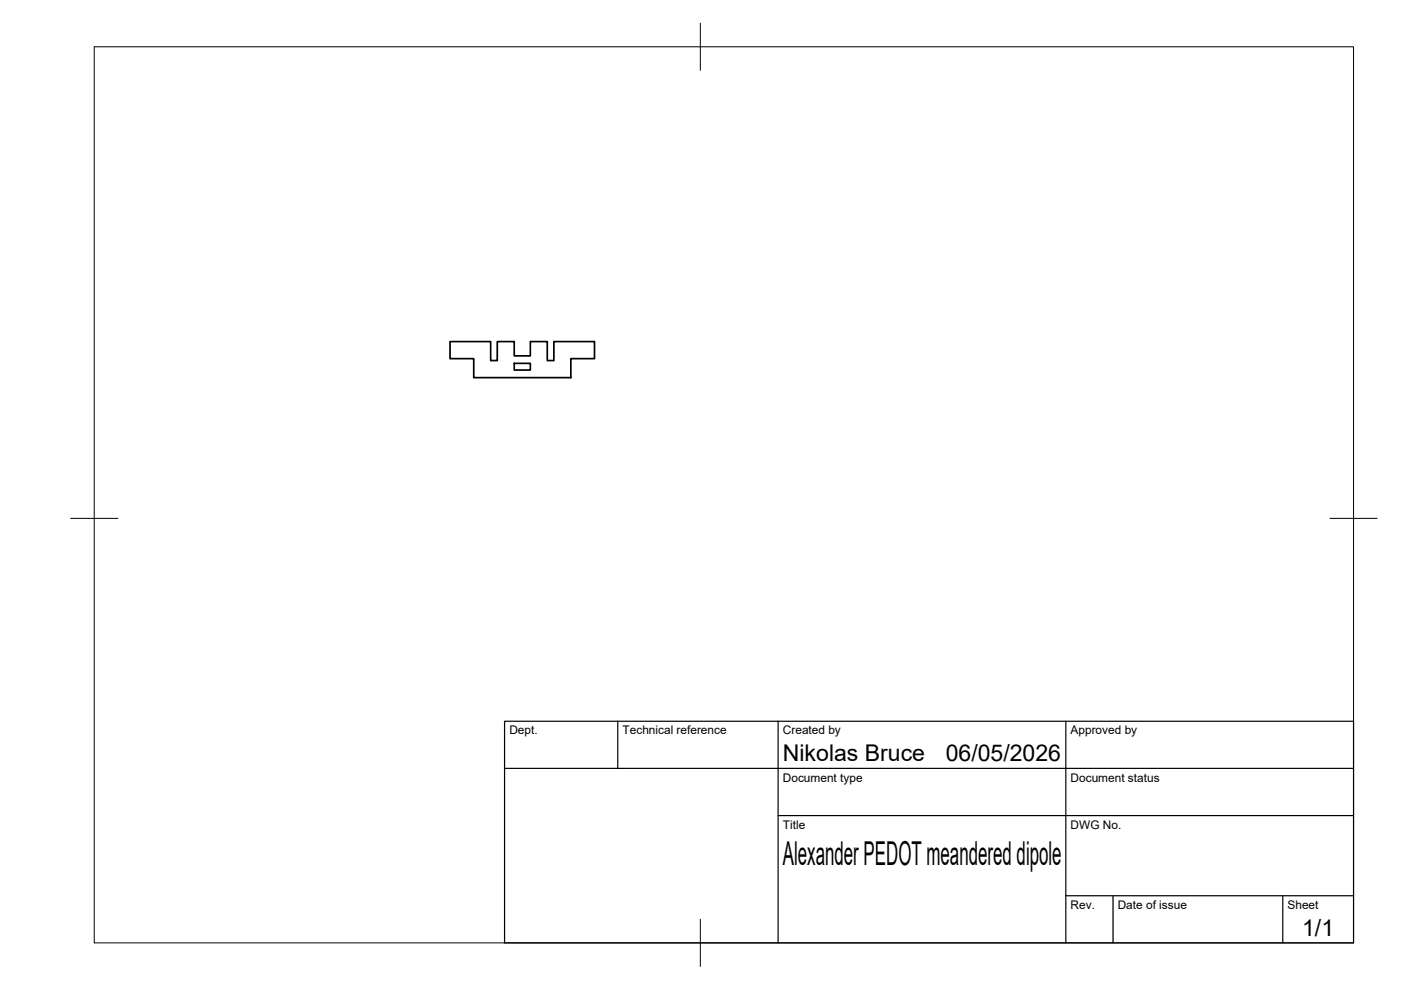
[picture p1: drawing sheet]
<svg xmlns="http://www.w3.org/2000/svg" width="297mm" height="210mm" viewBox="0 0 297 210" stroke-linecap="round" stroke-linejoin="round" font-family="sans-serif">
<defs><g id="words">
<text font-size="7" x="166" y="183.4">Alexander PEDOT meandered dipole</text>
<g font-size="4.9">
<text x="166" y="161.4">Nikolas Bruce</text>
<text x="200.5" y="161.4">06/05/2026</text>
<text x="276.1" y="198.6">1/1</text>
</g>
<g font-size="2.5">
<text x="108" y="155.7">Dept.</text>
<text x="132" y="155.7">Technical reference</text>
<text x="166" y="155.7">Created by</text>
<text x="227" y="155.7">Approved by</text>
<text x="166" y="165.7">Document type</text>
<text x="227" y="165.7">Document status</text>
<text x="166" y="175.7">Title</text>
<text x="227" y="175.7">DWG No.</text>
<text x="227" y="192.7">Rev.</text>
<text x="237" y="192.7">Date of issue</text>
<text x="273" y="192.7">Sheet</text>
</g>
</g></defs>
<!-- layer: Visible -->
<path d="M95.4 72.4h8.6v4h1.4v-4h3.6v3.1h3.4v-3.1h3.6v4h1.4v-4h8.6v3.6h-5v4.1h-20.6v-4.1h-5zM109 77h3.4v1.5h-3.4z" fill="none" stroke="#000" stroke-width=".36"/>
<!-- layer: BORDER -->
<path d="M20 9.9h267v190h-267zM148.5 4.9v10M15 109.9h10M282 109.9h10M148.5 194.9v10" fill="none" stroke="#000" stroke-width=".21"/>
<!-- layer: TITLEBLOCK -->
<path d="M107 152.9h180v47h-180zM131 152.9v10M165 152.9v47M226 152.9v47M107 162.9h180M165 172.9h122M226 189.9h61M236 189.9v10M272 189.9v10" fill="none" stroke="#000" stroke-width=".25"/>
<use href="#words"/>
</svg>
